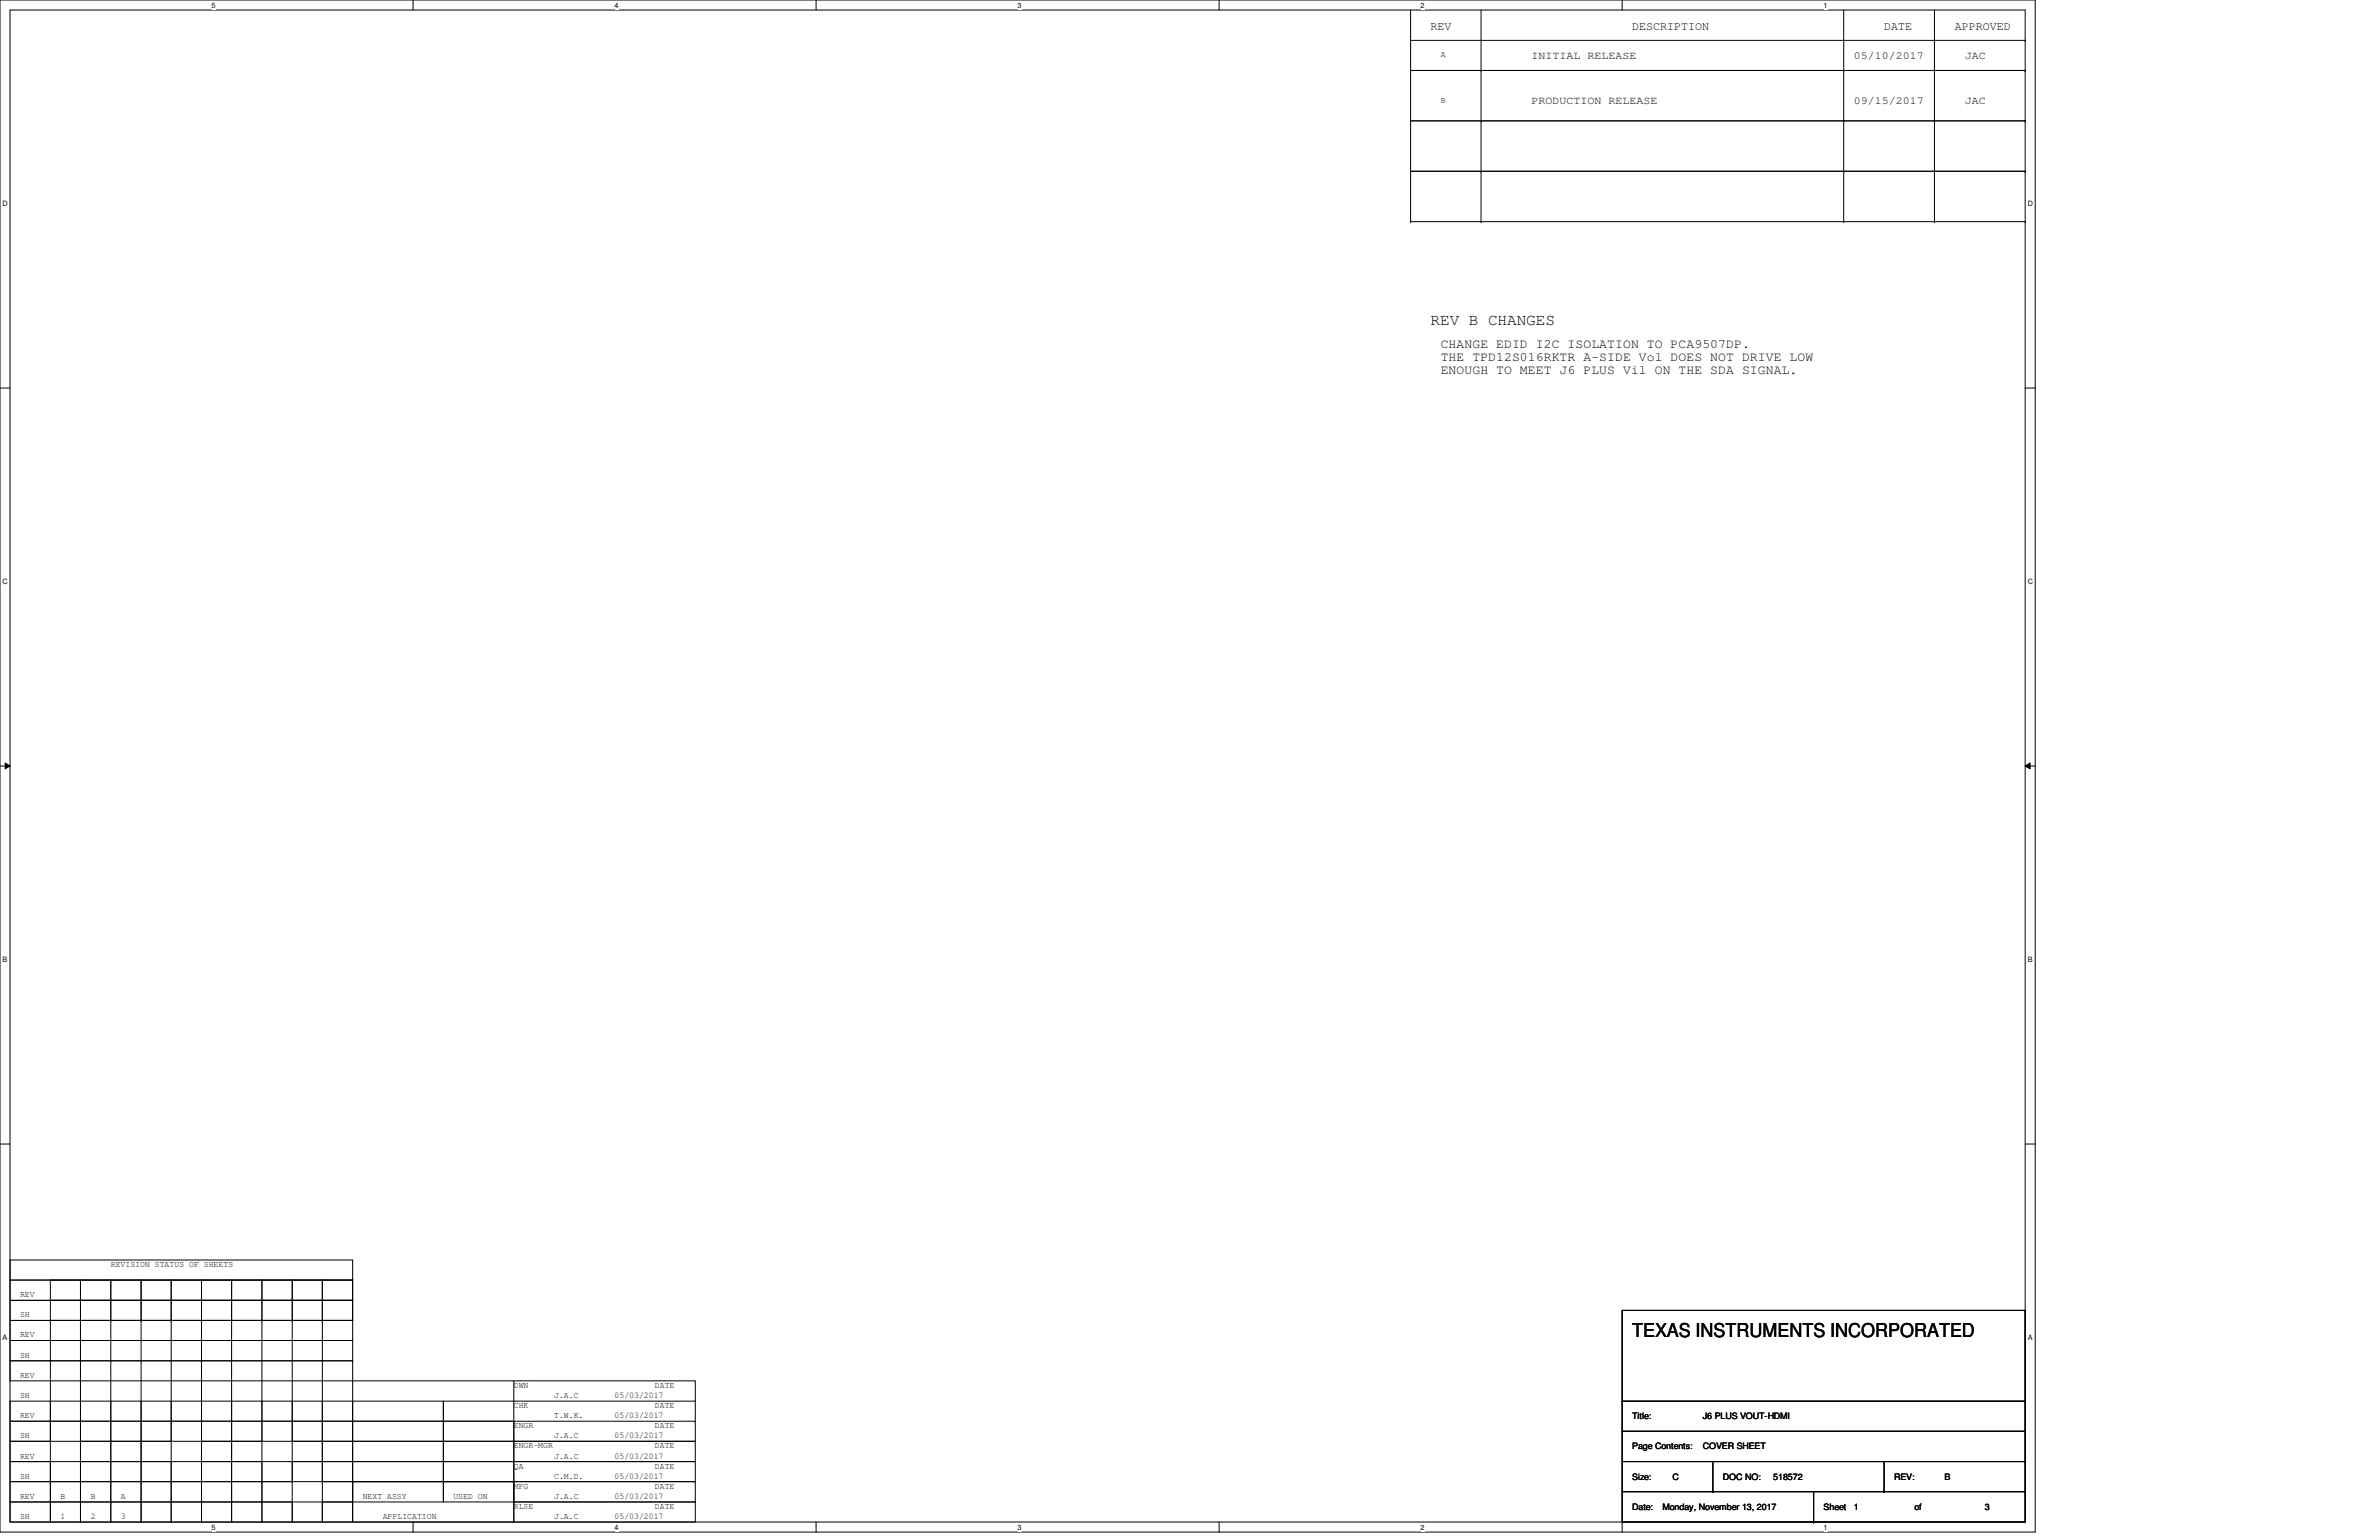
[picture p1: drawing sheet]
<svg xmlns="http://www.w3.org/2000/svg" width="432mm" height="279mm" viewBox="0 0 432 279" stroke-linecap="round" stroke-linejoin="round" font-family="sans-serif">
<defs><g id="words">
<text font-size="3.5" x="296.2" y="242.7">TEXAS INSTRUMENTS INCORPORATED</text>
<text font-size="2.9" x="259.7" y="59">REV B CHANGES</text>
<g font-size="2.4">
<text x="261.5" y="63.2">CHANGE EDID I2C ISOLATION TO PCA9507DP.</text>
<text x="261.5" y="65.5">THE TPD12S016RKTR A-SIDE Vol DOES NOT DRIVE LOW</text>
<text x="261.5" y="67.9">ENOUGH TO MEET J6 PLUS Vil ON THE SDA SIGNAL.</text>
</g>
<g font-size="2.2">
<text x="259.7" y="5.4">REV</text>
<text x="296.2" y="5.4">DESCRIPTION</text>
<text x="342" y="5.4">DATE</text>
<text x="354.8" y="5.4">APPROVED</text>
</g>
<g font-size="2">
<text x="278" y="10.7">INITIAL RELEASE</text>
<text x="336.5" y="10.7">05/10/2017</text>
<text x="356.6" y="10.7">JAC</text>
<text x="278" y="18.9">PRODUCTION RELEASE</text>
<text x="336.5" y="18.9">09/15/2017</text>
<text x="356.6" y="18.9">JAC</text>
</g>
<g font-size="1.6">
<text x="261.5" y="10.4">A</text>
<text x="261.5" y="18.6">B</text>
<text x="20.1" y="229.9">REVISION STATUS OF SHEETS</text>
<text x="3.6" y="235.3">REV</text>
<text x="3.6" y="239">SH</text>
<text x="3.6" y="242.7">REV</text>
<text x="3.6" y="246.3">SH</text>
<text x="3.6" y="250">REV</text>
<text x="93.3" y="251.8">DWN</text>
<text x="118.9" y="251.8">DATE</text>
<text x="3.6" y="253.6">SH</text>
<text x="3.6" y="257.3">REV</text>
<text x="93.3" y="255.5">CHK</text>
<text x="100.6" y="253.6">J.A.C</text>
<text x="100.6" y="257.3">T.W.K.</text>
<text x="111.5" y="257.3">05/03/2017</text>
<text x="111.5" y="253.6">05/03/2017</text>
<text x="118.9" y="255.5">DATE</text>
<text x="296.2" y="257.5">Title:</text>
<text x="309.1" y="257.5">J6 PLUS VOUT-HDMI</text>
<text x="3.6" y="260.9">SH</text>
<text x="93.3" y="259.1">ENGR</text>
<text x="93.3" y="262.8">ENGR-MGR</text>
<text x="100.6" y="260.9">J.A.C</text>
<text x="111.5" y="260.9">05/03/2017</text>
<text x="118.9" y="262.8">DATE</text>
<text x="118.9" y="259.1">DATE</text>
<text x="296.2" y="262.9">Page Contents:</text>
<text x="309.1" y="262.9">COVER SHEET</text>
<text x="3.6" y="264.6">REV</text>
<text x="3.6" y="268.3">SH</text>
<text x="93.3" y="266.4">QA</text>
<text x="100.6" y="264.6">J.A.C</text>
<text x="100.6" y="268.3">C.M.D.</text>
<text x="111.5" y="264.6">05/03/2017</text>
<text x="111.5" y="268.3">05/03/2017</text>
<text x="118.9" y="266.4">DATE</text>
<text x="296.2" y="268.4">Size:</text>
<text x="303.6" y="268.4">C</text>
<text x="312.7" y="268.4">DOC NO:</text>
<text x="321.9" y="268.4">518572</text>
<text x="343.8" y="268.4">REV:</text>
<text x="352.9" y="268.4">B</text>
<text x="3.6" y="271.9">REV</text>
<text x="3.6" y="275.6">SH</text>
<text x="11" y="275.6">1</text>
<text x="11" y="271.9">B</text>
<text x="16.5" y="275.6">2</text>
<text x="16.5" y="271.9">B</text>
<text x="21.9" y="271.9">A</text>
<text x="21.9" y="275.6">3</text>
<text x="65.8" y="271.9">NEXT ASSY</text>
<text x="69.5" y="275.6">APPLICATION</text>
<text x="82.3" y="271.9">USED ON</text>
<text x="93.3" y="270.1">MFG</text>
<text x="93.3" y="273.8">RLSE</text>
<text x="100.6" y="271.9">J.A.C</text>
<text x="100.6" y="275.6">J.A.C</text>
<text x="111.5" y="271.9">05/03/2017</text>
<text x="111.5" y="275.6">05/03/2017</text>
<text x="118.9" y="273.8">DATE</text>
<text x="118.9" y="270.1">DATE</text>
<text x="296.2" y="273.9">Date:</text>
<text x="301.8" y="273.9">Monday, November 13, 2017</text>
<text x="331" y="273.9">Sheet</text>
<text x="336.5" y="273.9">1</text>
<text x="347.5" y="273.9">of</text>
<text x="360.3" y="273.9">3</text>
</g>
<g font-size="1.3">
<text x="38.4" y="1.4">5</text>
<text x="111.5" y="1.4">4</text>
<text x="184.7" y="1.4">3</text>
<text x="257.9" y="1.4">2</text>
<text x="331" y="1.4">1</text>
<text x=".5" y="37.3">D</text>
<text x="368" y="37.3">D</text>
<text x=".5" y="105.9">C</text>
<text x="368" y="105.9">C</text>
<text x=".5" y="174.5">B</text>
<text x="368" y="174.5">B</text>
<text x=".5" y="243">A</text>
<text x="368" y="243">A</text>
<text x="38.4" y="277.5">5</text>
<text x="111.5" y="277.5">4</text>
<text x="184.7" y="277.5">3</text>
<text x="257.9" y="277.5">2</text>
<text x="331" y="277.5">1</text>
</g>
</g></defs>
<path d="M0 0h369.4v278h-369.4zM1.8 1.8h365.8v274.3h-365.8z" fill="none" stroke="#000" stroke-width=".18"/>
<g fill="#fff">
<path d="M38.4 .2h.7v1.5h-.7z"/>
<path d="M38.4 276.4h.7v1.4h-.7z"/>
</g>
<path d="M75 0v1.8M75 276.1v1.9" fill="none" stroke="#000" stroke-width=".18"/>
<g fill="#fff">
<path d="M111.5 .2h.8v1.5h-.8z"/>
<path d="M111.5 276.4h.8v1.4h-.8z"/>
</g>
<path d="M148.1 0v1.8M148.1 276.1v1.9" fill="none" stroke="#000" stroke-width=".18"/>
<g fill="#fff">
<path d="M184.7 .2h.7v1.5h-.7z"/>
<path d="M184.7 276.4h.7v1.4h-.7z"/>
</g>
<path d="M221.3 0v1.8M221.3 276.1v1.9" fill="none" stroke="#000" stroke-width=".18"/>
<g fill="#fff">
<path d="M257.9 .2h.7v1.5h-.7z"/>
<path d="M257.9 276.4h.7v1.4h-.7z"/>
</g>
<path d="M294.4 0v1.8M294.4 276.1v1.9" fill="none" stroke="#000" stroke-width=".18"/>
<g fill="#fff">
<path d="M331 .2h.7v1.5h-.7z"/>
<path d="M331 276.4h.7v1.4h-.7z"/>
<path d="M.5 36.1h.9v1.5h-.9z"/>
<path d="M368 36.1h1v1.5h-1z"/>
<path d="M.5 104.7h.9v1.5h-.9z"/>
<path d="M368 104.7h1v1.5h-1z"/>
</g>
<path d="M0 70.4h1.8M367.6 70.4h1.8" fill="none" stroke="#000" stroke-width=".18"/>
<g fill="#fff">
<path d="M.5 173.3h.8v1.5h-.8z"/>
<path d="M368 173.3h.9v1.5h-.9z"/>
</g>
<path d="M0 139h1.8M.9 138.4l.9 .6-.9 .5zM367.6 139l.9-.6v1.1zM367.6 139h1.8" fill="none" stroke="#000" stroke-width=".18"/>
<path d="M.9 138.4l.9 .6-.9 .5zM367.6 139l.9-.6v1.1z" fill="#000"/>
<g fill="#fff">
<path d="M.5 241.9h.8v1.4h-.8z"/>
<path d="M368 241.9h.9v1.4h-.9z"/>
</g>
<g fill="none" stroke="#000" stroke-width=".18">
<path d="M256 12.8h.1M256 7.3h111.6M256 12.8h111.6M256 1.8v38.4M268.8 12.8h.1M268.8 1.8v38.4M334.6 12.8h.1M334.6 1.8v38.4M351.1 12.8h.1M351.1 1.8v38.4M367.6 7.3h.1M367.6 12.8h.1"/>
<path d="M256 21.9h.1M256 31.1h.1M256 21.9h111.6M256 31.1h111.6M268.8 21.9h.1M268.8 31.1h.1M334.6 21.9h.1M334.6 31.1h.1M351.1 21.9h.1M351.1 31.1h.1M367.6 21.9h.1M367.6 31.1h.1"/>
<path d="M256 40.2h.1M256 40.2h111.6M268.8 40.2h.1M334.6 40.2h.1M351.1 40.2h.1M367.6 40.2h.1M0 207.6h1.8M367.6 207.6h1.8M1.8 239.6h62.2v3.6h-62.2zM1.8 235.9h62.2v3.7h-62.2zM1.8 232.2h62.2v3.7h-62.2zM1.8 228.6h62.2v3.6h-62.2z"/>
<path d="M9.1 235.9h5.5v3.7h-5.5zM9.1 232.2h5.5v3.7h-5.5zM9.1 239.6h.1M9.1 239.6v14.6M14.6 235.9h5.5v3.7h-5.5zM14.6 232.2h5.5v3.7h-5.5zM14.6 239.6h.1M14.6 239.6v14.6M20.1 235.9h5.5v3.7h-5.5zM20.1 232.2h5.5v3.7h-5.5zM20.1 239.6h.1M20.1 239.6v14.6"/>
<path d="M25.6 235.9h5.5v3.7h-5.5zM25.6 232.2h5.5v3.7h-5.5zM25.6 239.6h.1M25.6 239.6v14.6M31.1 235.9h5.5v3.7h-5.5zM31.1 232.2h5.5v3.7h-5.5zM31.1 239.6h.1M31.1 239.6v14.6M36.6 235.9h5.4v3.7h-5.4zM36.6 232.2h5.4v3.7h-5.4zM36.6 239.6h.1M36.6 239.6v14.6"/>
<path d="M42 235.9h5.5v3.7h-5.5zM42 232.2h5.5v3.7h-5.5zM42 239.6h.1M42 239.6v14.6M47.5 235.9h5.5v3.7h-5.5zM47.5 232.2h5.5v3.7h-5.5zM47.5 239.6h.1M47.5 239.6v14.6M53 235.9h5.5v3.7h-5.5zM53 232.2h5.5v3.7h-5.5zM53 239.6h.1M53 239.6v14.6"/>
<path d="M58.5 235.9h5.5v3.7h-5.5zM58.5 232.2h5.5v3.7h-5.5zM58.5 239.6h.1M58.5 239.6v14.6M294.4 237.7h73.2v38.4h-73.2zM1.8 243.2h62.2v3.7h-62.2zM1.8 254.2h7.3v3.7h-7.3zM1.8 257.9h7.3v3.6h-7.3zM1.8 246.9h62.2v3.6h-62.2zM9.1 254.2h5.5v3.7h-5.5zM9.1 257.9h5.5v3.6h-5.5zM9.1 246.9h.1"/>
<path d="M14.6 254.2h5.5v3.7h-5.5zM14.6 257.9h5.5v3.6h-5.5zM14.6 246.9h.1M20.1 254.2h5.5v3.7h-5.5zM20.1 257.9h5.5v3.6h-5.5zM20.1 246.9h.1M25.6 257.9h5.5v3.6h-5.5zM25.6 254.2h5.5v3.7h-5.5zM25.6 246.9h.1M31.1 254.2h5.5v3.7h-5.5zM31.1 257.9h5.5v3.6h-5.5zM31.1 246.9h.1"/>
<path d="M36.6 257.9h5.4v3.6h-5.4zM36.6 254.2h5.4v3.7h-5.4zM36.6 246.9h.1M42 254.2h5.5v3.7h-5.5zM42 257.9h5.5v3.6h-5.5zM42 254.2h.1M47.5 257.9h5.5v3.6h-5.5zM47.5 254.2h5.5v3.7h-5.5zM47.5 254.2h.1M53 257.9h5.5v3.6h-5.5zM53 254.2h5.5v3.7h-5.5zM53 254.2h.1"/>
<path d="M58.5 254.2h5.5v3.7h-5.5zM58.5 257.9h5.5v3.6h-5.5zM58.5 254.2h.1M64 257.9h16.5v3.6h-16.5zM64 254.2h16.5v3.7h-16.5zM64 254.2h.1M64 250.5h.1M64 250.5v3.7M64 250.5h29.3M80.5 257.9h12.8v3.6h-12.8zM80.5 254.2h12.8v3.7h-12.8zM93.3 257.9h32.9v3.6h-32.9z"/>
<path d="M93.3 250.5h32.9v3.7h-32.9zM126.2 257.9h.1M126.2 254.2v3.7M294.4 259.7h73.2M294.4 254.2h73.2M367.6 259.7h.1M367.6 254.2h.1M1.8 268.8h7.3v3.7h-7.3zM1.8 272.5h7.3v3.6h-7.3zM1.8 265.2h7.3v3.6h-7.3zM1.8 261.5h7.3v3.7h-7.3zM9.1 265.2h5.5v3.6h-5.5z"/>
<path d="M9.1 268.8h5.5v3.7h-5.5zM9.1 272.5h5.5v3.6h-5.5zM14.6 261.5h5.5v3.7h-5.5zM14.6 265.2h5.5v3.6h-5.5zM14.6 272.5h5.5v3.6h-5.5zM14.6 268.8h5.5v3.7h-5.5zM20.1 265.2h5.5v3.6h-5.5zM20.1 268.8h5.5v3.7h-5.5zM20.1 272.5h5.5v3.6h-5.5zM20.1 261.5h5.5v3.7h-5.5zM25.6 261.5h5.5v3.7h-5.5zM25.6 272.5h5.5v3.6h-5.5z"/>
<path d="M25.6 265.2h5.5v3.6h-5.5zM25.6 268.8h5.5v3.7h-5.5zM31.1 272.5h5.5v3.6h-5.5zM31.1 268.8h5.5v3.7h-5.5zM31.1 265.2h5.5v3.6h-5.5zM36.6 272.5h5.4v3.6h-5.4zM36.6 265.2h5.4v3.6h-5.4zM36.6 268.8h5.4v3.7h-5.4zM36.6 261.5h5.4v3.7h-5.4zM42 265.2h5.5v3.6h-5.5zM42 272.5h5.5v3.6h-5.5zM42 268.8h5.5v3.7h-5.5z"/>
<path d="M42 261.5h5.5v3.7h-5.5zM47.5 272.5h5.5v3.6h-5.5zM47.5 268.8h5.5v3.7h-5.5zM47.5 265.2h5.5v3.6h-5.5zM53 272.5h5.5v3.6h-5.5zM53 265.2h5.5v3.6h-5.5zM53 261.5h5.5v3.7h-5.5zM58.5 272.5h5.5v3.6h-5.5zM58.5 268.8h5.5v3.7h-5.5zM58.5 265.2h5.5v3.6h-5.5zM58.5 261.5h5.5v3.7h-5.5zM64 268.8h29.3v7.3h-29.3z"/>
<path d="M64 261.5h16.5v3.7h-16.5zM64 265.2h16.5v3.6h-16.5zM64 268.8h16.5v3.7h-16.5zM80.5 265.2h12.8v3.6h-12.8zM80.5 268.8h12.8v3.7h-12.8zM80.5 261.5h12.8v3.7h-12.8zM93.3 265.2h32.9v3.6h-32.9zM93.3 268.8h32.9v3.7h-32.9zM93.3 272.5h32.9v3.6h-32.9zM93.3 261.5h32.9v3.7h-32.9zM294.4 270.6h73.2M294.4 265.2h73.2"/>
<path d="M310.9 270.6h.1M310.9 265.2v5.4M329.2 276.1h.1M329.2 270.6v5.5M342 270.6h.1M342 265.2v5.4M367.6 270.6h.1M367.6 265.2h.1"/>
</g>
<use href="#words"/>
</svg>
